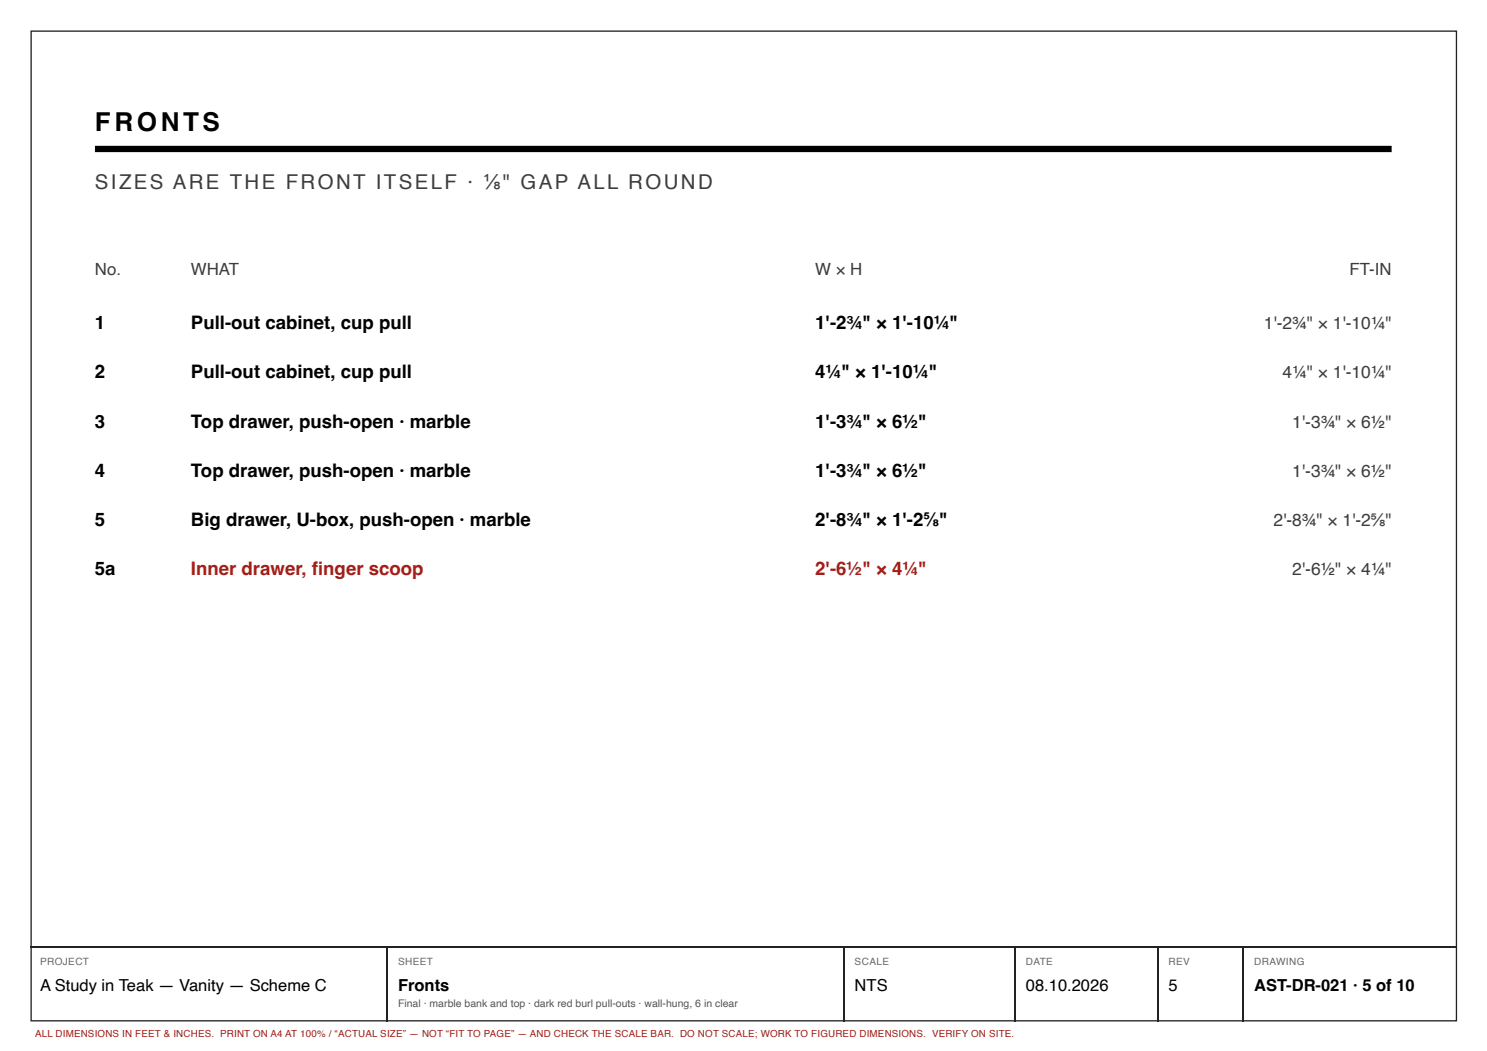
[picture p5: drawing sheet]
<svg xmlns="http://www.w3.org/2000/svg" width="297mm" height="210mm" viewBox="0 0 297 210" stroke-linecap="round" stroke-linejoin="round" font-family="sans-serif">
<defs><g id="words">
<text font-size="5.2" x="19" y="26.2">FRONTS</text>
<text font-size="4.1" fill="#3d3d3d" x="19" y="37.7">SIZES ARE THE FRONT ITSELF · ⅛&quot; GAP ALL ROUND</text>
<g font-size="3.7">
<text x="19" y="65.7">1</text>
<text x="38.1" y="65.7">Pull-out cabinet, cup pull</text>
<text x="162.9" y="65.7">1'-2¾&quot; × 1'-10¼&quot;</text>
<text x="19" y="75.6">2</text>
<text x="38.1" y="75.6">Pull-out cabinet, cup pull</text>
<text x="162.9" y="75.6">4¼&quot; × 1'-10¼&quot;</text>
<text x="19" y="85.4">3</text>
<text x="38.1" y="85.4">Top drawer, push-open · marble</text>
<text x="162.9" y="85.4">1'-3¾&quot; × 6½&quot;</text>
<text x="19" y="95.2">4</text>
<text x="38.1" y="95.2">Top drawer, push-open · marble</text>
<text x="162.9" y="95.2">1'-3¾&quot; × 6½&quot;</text>
<text x="19" y="105.1">5</text>
<text x="38.1" y="105.1">Big drawer, U-box, push-open · marble</text>
<text x="162.9" y="105.1">2'-8¾&quot; × 1'-2⅝&quot;</text>
<text x="19" y="114.9">5a</text>
</g>
<g font-size="3.7" fill="#a51d17">
<text x="38.1" y="114.9">Inner drawer, fi nger scoop</text>
<text x="162.9" y="114.9">2'-6½&quot; × 4¼&quot;</text>
</g>
<g font-size="3.5" fill="#3d3d3d">
<text x="252.4" y="65.7">1'-2¾&quot; × 1'-10¼&quot;</text>
<text x="256.2" y="75.6">4¼&quot; × 1'-10¼&quot;</text>
<text x="258.1" y="85.4">1'-3¾&quot; × 6½&quot;</text>
<text x="258.1" y="95.2">1'-3¾&quot; × 6½&quot;</text>
<text x="254.4" y="105.1">2'-8¾&quot; × 1'-2⅝&quot;</text>
<text x="258.1" y="114.9">2'-6½&quot; × 4¼&quot;</text>
</g>
<g font-size="3.4" fill="#3d3d3d">
<text x="19" y="54.9">No.</text>
<text x="38.1" y="54.9">WHAT</text>
<text x="162.9" y="54.9">W × H</text>
<text x="269.6" y="54.9">FT-IN</text>
</g>
<g font-size="3.3">
<text x="8" y="197.9">A Study in Teak — Vanity — Scheme C</text>
<text x="79.5" y="197.9">Fronts</text>
<text x="170.7" y="197.9">NTS</text>
<text x="204.9" y="197.9">08.10.2026</text>
<text x="233.4" y="197.9">5</text>
<text x="250.5" y="197.9">AST-DR-021 · 5 of 10</text>
</g>
<text font-size="2.1" fill="#555" x="79.5" y="201.1">Final · marble bank and top · dark red burl pull-outs · wall-hung, 6 in clear</text>
<g font-size="2" fill="#666">
<text x="8" y="192.6">PROJECT</text>
<text x="79.5" y="192.6">SHEET</text>
<text x="170.7" y="192.6">SCALE</text>
<text x="204.9" y="192.6">DATE</text>
<text x="233.4" y="192.6">REV</text>
<text x="250.5" y="192.6">DRAWING</text>
</g>
<text font-size="1.9" fill="#a51d17" x="7" y="207.2">ALL DIMENSIONS IN FEET &amp; INCHES. PRINT ON A4 AT 100% / “ACTUAL SIZE” — NOT “FIT TO PAGE” — AND CHECK THE SCALE BAR. DO NOT SCALE; WORK TO FIGURED DIMENSIONS. VERIFY ON SITE.</text>
</g></defs>
<path d="M6.2 6.2h284.7v197.7h-284.7zM6.1 189h284.9M77.4 189.2v14.8M168.7 189.2v14.8M202.8 189.2v14.8M231.4 189.2v14.8M248.3 189.2v14.8" fill="none" stroke="#222" stroke-width=".26"/>
<path d="M19 29.8h259" fill="none" stroke="#000" stroke-width="1.3" stroke-linecap="butt"/>
<use href="#words"/>
</svg>
